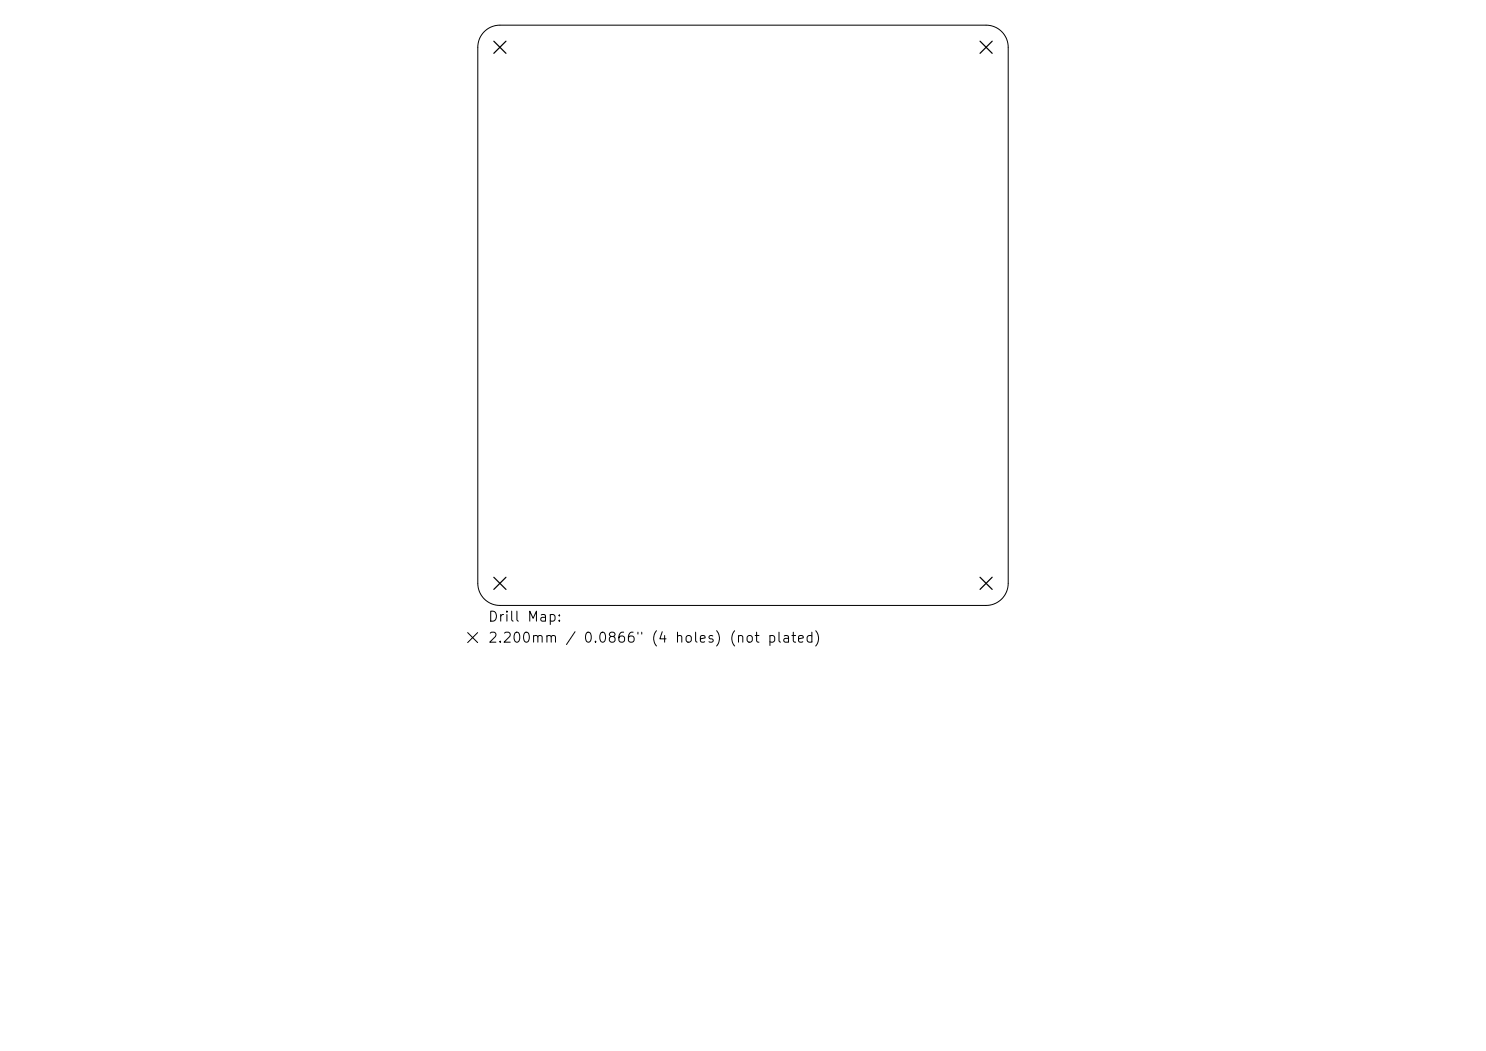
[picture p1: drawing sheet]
<svg xmlns="http://www.w3.org/2000/svg" width="297mm" height="210mm" viewBox="0 0 297 210" stroke-linecap="round" stroke-linejoin="round" font-family="sans-serif">
<defs><g id="words">
<g font-size="2">
<text x="97.4" y="124.7">Drill Map:</text>
<text x="97.4" y="128.9">2.200mm / 0.0866&quot; (4 holes) (not plated)</text>
</g>
</g></defs>
<path d="M96.8 6.3a4.4 4.4 0 0 1 3.1-1.3h97.2a4.4 4.4 0 0 1 4.4 4.4v107.2a4.4 4.4 0 0 1-4.4 4.4h-97.2a4.4 4.4 0 0 1-4.4-4.4v-107.2a4.4 4.4 0 0 1 1.3-3.1zM93.5 126.4l2 2M95.5 126.4l-2 2" fill="none" stroke="#000" stroke-width=".2"/>
<path d="M98.7 8.2l2.4 2.5M101.1 8.2l-2.4 2.5M195.9 8.2l2.4 2.5M198.3 8.2l-2.4 2.5M98.7 115.3l2.4 2.5M101.1 115.3l-2.4 2.5M195.9 115.3l2.4 2.5M198.3 115.3l-2.4 2.5" fill="none" stroke="#000" stroke-width=".24"/>
<use href="#words"/>
</svg>
